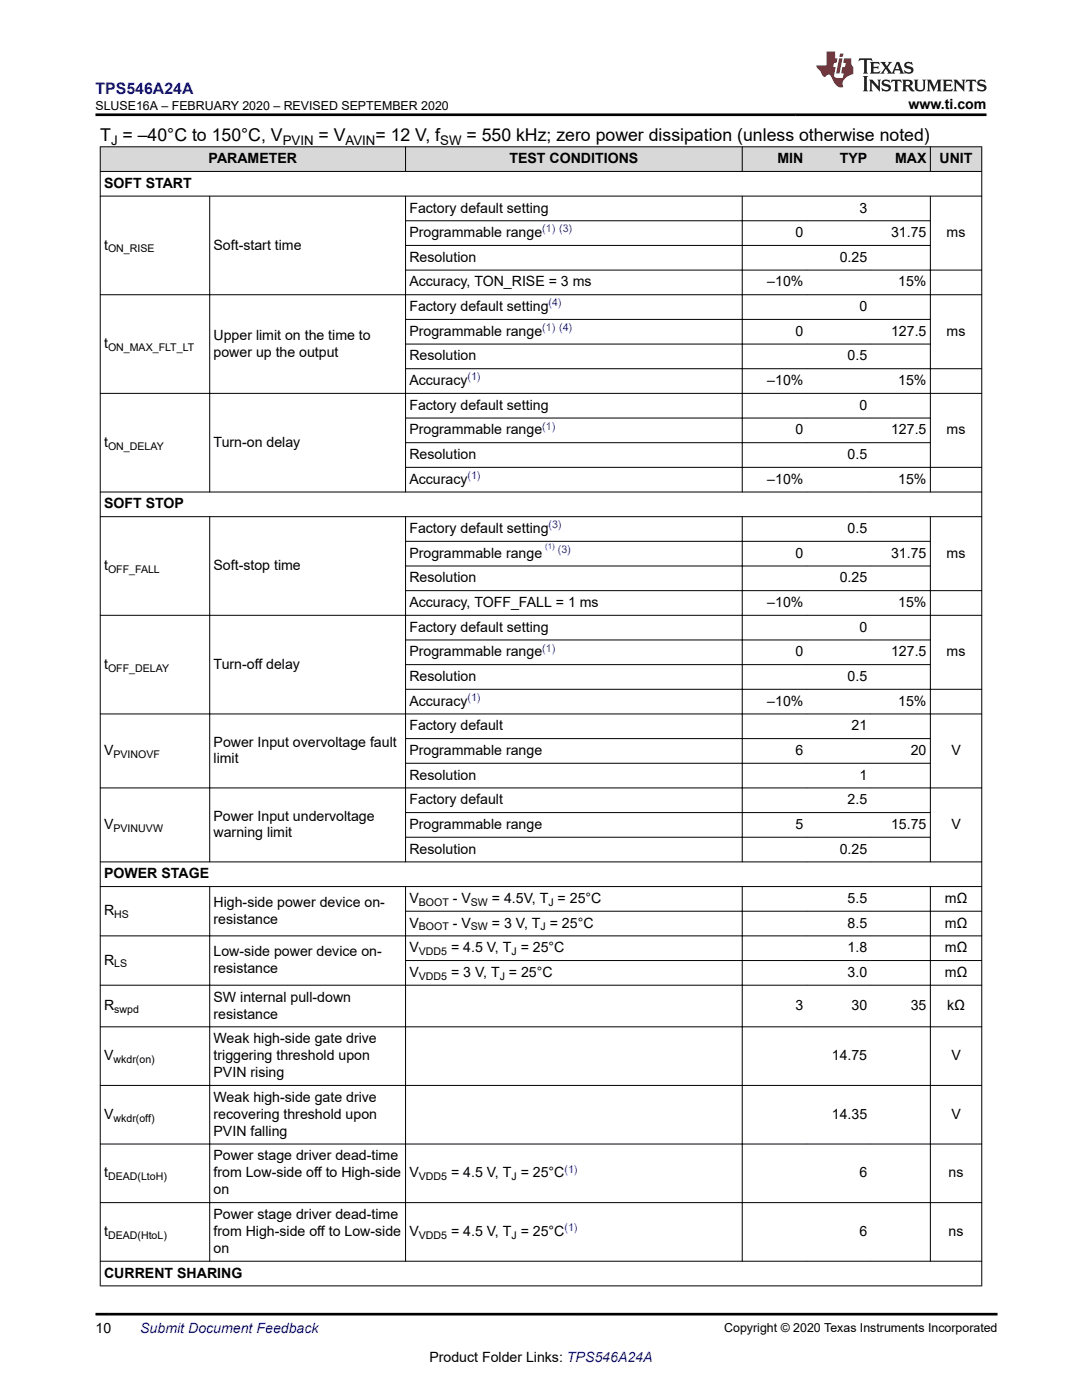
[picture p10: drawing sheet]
<svg xmlns="http://www.w3.org/2000/svg" width="216mm" height="279mm" viewBox="0 0 216 279" stroke-linecap="round" stroke-linejoin="round" font-family="sans-serif">
<defs><g id="words">
<g font-size="3.5">
<text x="20" y="28.1">T = –40°C to 150°C, V</text>
<text x="63.6" y="28.1">= V</text>
<text x="74.9" y="28.1">= 12 V, f</text>
<text x="93.1" y="28.1">= 550 kHz; zero power dissipation (unless otherwise noted)</text>
</g>
<text font-size="3.2" fill="#00f" x="19.1" y="18.7">TPS546A24A</text>
<g font-size="2.8">
<text x="181.3" y="21.8">www.ti.com</text>
<text x="41.6" y="32.6">PARAMETER</text>
<text x="101.7" y="32.6">TEST CONDITIONS</text>
<text x="155.1" y="32.6">MIN</text>
<text x="167.6" y="32.6">TYP</text>
<text x="178.6" y="32.6">MAX</text>
<text x="187.5" y="32.6">UNIT</text>
<text x="20.8" y="37.5">SOFT START</text>
<text x="81.7" y="42.4">Factory default setting</text>
<text x="81.7" y="47.3">Programmable range</text>
<text x="158.8" y="47.3">0</text>
<text x="171.5" y="42.4">3</text>
<text x="177.8" y="47.3">31.75</text>
<text x="188.9" y="47.3">ms</text>
<text x="20.8" y="49.8">t</text>
<text x="42.6" y="49.8">Soft-start time</text>
<text x="81.7" y="52.3">Resolution</text>
<text x="167.5" y="52.3">0.25</text>
<text x="81.7" y="57.2">Accuracy, TON_RISE = 3 ms</text>
<text x="153.1" y="57.2">–10%</text>
<text x="179.2" y="57.2">15%</text>
<text x="81.7" y="62.1">Factory default setting</text>
<text x="171.5" y="62.1">0</text>
<text x="20.8" y="69.5">t</text>
<text x="42.6" y="67.8">Upper limit on the time to</text>
<text x="42.6" y="71.2">power up the output</text>
<text x="81.7" y="67">Programmable range</text>
<text x="81.7" y="71.9">Resolution</text>
<text x="158.8" y="67">0</text>
<text x="169.1" y="71.9">0.5</text>
<text x="177.8" y="67">127.5</text>
<text x="188.9" y="67">ms</text>
<text x="81.7" y="76.9">Accuracy</text>
<text x="153.1" y="76.9">–10%</text>
<text x="179.2" y="76.9">15%</text>
<text x="81.7" y="81.8">Factory default setting</text>
<text x="171.5" y="81.8">0</text>
<text x="20.8" y="89.2">t</text>
<text x="42.6" y="89.2">Turn-on delay</text>
<text x="81.7" y="86.7">Programmable range</text>
<text x="158.8" y="86.7">0</text>
<text x="177.8" y="86.7">127.5</text>
<text x="188.9" y="86.7">ms</text>
<text x="81.7" y="91.6">Resolution</text>
<text x="169.1" y="91.6">0.5</text>
<text x="20.8" y="101.5">SOFT STOP</text>
<text x="81.7" y="96.5">Accuracy</text>
<text x="153.1" y="96.5">–10%</text>
<text x="179.2" y="96.5">15%</text>
<text x="81.7" y="106.4">Factory default setting</text>
<text x="169.1" y="106.4">0.5</text>
<text x="20.8" y="113.8">t</text>
<text x="42.6" y="113.8">Soft-stop time</text>
<text x="81.7" y="111.3">Programmable range</text>
<text x="158.8" y="111.3">0</text>
<text x="177.8" y="111.3">31.75</text>
<text x="188.9" y="111.3">ms</text>
<text x="81.7" y="116.2">Resolution</text>
<text x="167.5" y="116.2">0.25</text>
<text x="81.7" y="121.2">Accuracy, TOFF_FALL = 1 ms</text>
<text x="153.1" y="121.2">–10%</text>
<text x="179.2" y="121.2">15%</text>
<text x="81.7" y="126.1">Factory default setting</text>
<text x="81.7" y="131">Programmable range</text>
<text x="158.8" y="131">0</text>
<text x="171.5" y="126.1">0</text>
<text x="177.8" y="131">127.5</text>
<text x="188.9" y="131">ms</text>
<text x="20.8" y="133.5">t</text>
<text x="42.6" y="133.5">Turn-off delay</text>
<text x="81.7" y="135.9">Resolution</text>
<text x="169.1" y="135.9">0.5</text>
<text x="81.7" y="140.8">Accuracy</text>
<text x="153.1" y="140.8">–10%</text>
<text x="179.2" y="140.8">15%</text>
<text x="42.6" y="149">Power Input overvoltage fault</text>
<text x="81.7" y="145.8">Factory default</text>
<text x="169.9" y="145.8">21</text>
<text x="20.8" y="150.7">V</text>
<text x="42.6" y="152.4">limit</text>
<text x="81.7" y="150.7">Programmable range</text>
<text x="81.7" y="155.6">Resolution</text>
<text x="158.8" y="150.7">6</text>
<text x="171.5" y="155.6">1</text>
<text x="181.7" y="150.7">20</text>
<text x="189.8" y="150.7">V</text>
<text x="81.7" y="160.5">Factory default</text>
<text x="169.1" y="160.5">2.5</text>
<text x="20.8" y="165.4">V</text>
<text x="42.6" y="163.7">Power Input undervoltage</text>
<text x="42.6" y="167.1">warning limit</text>
<text x="81.7" y="165.4">Programmable range</text>
<text x="158.8" y="165.4">5</text>
<text x="177.8" y="165.4">15.75</text>
<text x="189.8" y="165.4">V</text>
<text x="81.7" y="170.4">Resolution</text>
<text x="167.5" y="170.4">0.25</text>
<text x="20.8" y="175.3">POWER STAGE</text>
<text x="20.8" y="182.7">R</text>
<text x="42.6" y="181">High-side power device on-</text>
<text x="42.6" y="184.4">resistance</text>
<text x="81.7" y="180.2">V</text>
<text x="81.7" y="185.1">V</text>
<text x="90.4" y="185.1">- V</text>
<text x="90.4" y="180.2">- V</text>
<text x="98.2" y="180.2">= 4.5V, T = 25°C</text>
<text x="98.2" y="185.1">= 3 V, T = 25°C</text>
<text x="169.1" y="185.1">8.5</text>
<text x="169.1" y="180.2">5.5</text>
<text x="188.5" y="180.2">mΩ</text>
<text x="188.5" y="185.1">mΩ</text>
<text x="42.6" y="190.8">Low-side power device on-</text>
<text x="81.7" y="190">V</text>
<text x="90" y="190">= 4.5 V, T = 25°C</text>
<text x="169.1" y="190">1.8</text>
<text x="188.5" y="190">mΩ</text>
<text x="20.8" y="192.5">R</text>
<text x="42.6" y="194.2">resistance</text>
<text x="81.7" y="195">V</text>
<text x="90" y="195">= 3 V, T = 25°C</text>
<text x="169.1" y="195">3.0</text>
<text x="188.5" y="195">mΩ</text>
<text x="20.8" y="201.6">R</text>
<text x="42.6" y="199.9">SW internal pull-down</text>
<text x="42.6" y="203.3">resistance</text>
<text x="158.8" y="201.6">3</text>
<text x="169.9" y="201.6">30</text>
<text x="181.7" y="201.6">35</text>
<text x="189" y="201.6">kΩ</text>
<text x="42.6" y="208.2">Weak high-side gate drive</text>
<text x="20.8" y="211.6">V</text>
<text x="42.6" y="211.6">triggering threshold upon</text>
<text x="42.6" y="215">PVIN rising</text>
<text x="166" y="211.6">14.75</text>
<text x="189.8" y="211.6">V</text>
<text x="42.6" y="219.9">Weak high-side gate drive</text>
<text x="20.8" y="223.3">V</text>
<text x="42.6" y="223.3">recovering threshold upon</text>
<text x="42.6" y="226.7">PVIN falling</text>
<text x="166" y="223.3">14.35</text>
<text x="189.8" y="223.3">V</text>
<text x="42.6" y="231.6">Power stage driver dead-time</text>
<text x="20.8" y="235">t</text>
<text x="42.6" y="235">from Low-side off to High-side</text>
<text x="42.6" y="238.4">on</text>
<text x="81.7" y="235">V</text>
<text x="90" y="235">= 4.5 V, T = 25°C</text>
<text x="171.5" y="235">6</text>
<text x="189.3" y="235">ns</text>
<text x="42.6" y="243.3">Power stage driver dead-time</text>
<text x="20.8" y="246.7">t</text>
<text x="42.6" y="246.7">from High-side off to Low-side</text>
<text x="42.6" y="250.1">on</text>
<text x="81.7" y="246.7">V</text>
<text x="90" y="246.7">= 4.5 V, T = 25°C</text>
<text x="171.5" y="246.7">6</text>
<text x="189.3" y="246.7">ns</text>
<text x="20.8" y="255">CURRENT SHARING</text>
<text x="19" y="266.1">10</text>
<text x="85.7" y="271.7">Product Folder Links: TPS546A24A</text>
</g>
<text font-size="2.8" fill="#00f" x="28" y="266.1">Submit Document Feedback</text>
<g font-size="2.6">
<text x="22.2" y="28.8">J</text>
<text x="56.4" y="28.8">PVIN</text>
<text x="69" y="28.8">AVIN</text>
<text x="87.8" y="28.8">SW</text>
</g>
<g font-size="2.5">
<text x="19" y="21.9">SLUSE16A – FEBRUARY 2020 – REVISED SEPTEMBER 2020</text>
<text x="144.5" y="265.8">Copyright © 2020 Texas Instruments Incorporated</text>
</g>
<g font-size="2.1" fill="#00f">
<text x="108.2" y="46.4">(1) (3)</text>
<text x="109.5" y="61.2">(4)</text>
<text x="108.2" y="66.1">(1) (4)</text>
<text x="93.3" y="75.9">(1)</text>
<text x="108.2" y="85.8">(1)</text>
<text x="93.3" y="95.6">(1)</text>
<text x="109.5" y="105.4">(3)</text>
<text x="111.3" y="110.4">(3)</text>
<text x="108.2" y="130.1">(1)</text>
<text x="93.3" y="139.9">(1)</text>
<text x="112.6" y="234">(1)</text>
<text x="112.6" y="245.7">(1)</text>
</g>
<g font-size="2.1">
<text x="21.6" y="50.4">ON_RISE</text>
<text x="21.6" y="70">ON_MAX_FLT_LT</text>
<text x="21.6" y="89.7">ON_DELAY</text>
<text x="21.6" y="114.3">OFF_FALL</text>
<text x="21.6" y="134">OFF_DELAY</text>
<text x="22.6" y="151.2">PVINOVF</text>
<text x="22.7" y="166">PVINUVW</text>
<text x="22.8" y="183.2">HS</text>
<text x="83.6" y="180.8">BOOT</text>
<text x="83.6" y="185.7">BOOT</text>
<text x="94" y="180.8">SW</text>
<text x="94" y="185.7">SW</text>
<text x="107.9" y="185.7">J</text>
<text x="109.4" y="180.8">J</text>
<text x="83.6" y="190.6">VDD5</text>
<text x="102.1" y="190.6">J</text>
<text x="22.8" y="193.1">LS</text>
<text x="83.6" y="195.5">VDD5</text>
<text x="99.7" y="195.5">J</text>
<text x="22.8" y="202.1">swpd</text>
<text x="22.6" y="212.2">wkdr(on)</text>
<text x="22.6" y="223.8">wkdr(off)</text>
<text x="21.6" y="235.5">DEAD(LtoH)</text>
<text x="83.6" y="235.5">VDD5</text>
<text x="102.1" y="235.5">J</text>
<text x="21.6" y="247.2">DEAD(HtoL)</text>
<text x="83.6" y="247.2">VDD5</text>
<text x="102.1" y="247.2">J</text>
</g>
<text font-size="1.6" fill="#00f" x="108.8" y="109.7">(1)</text>
</g></defs>
<g fill="#d8d8d8">
<path d="M20 29.3h175.9v4.9h-175.9z" fill-rule="evenodd"/>
<path d="M20.1 29.4h60.8v4.8h-60.8z" fill-rule="evenodd"/>
<path d="M81 29.4h67v4.8h-67z" fill-rule="evenodd"/>
<path d="M148.2 29.4h12.8v4.8h-12.8z" fill-rule="evenodd"/>
<path d="M161 29.4h12.7v4.8h-12.7z" fill-rule="evenodd"/>
<path d="M173.7 29.4h11.9v4.8h-11.9z" fill-rule="evenodd"/>
<path d="M185.7 29.4h10.1v4.8h-10.1z" fill-rule="evenodd"/>
</g>
<g fill="none" stroke="#000" stroke-width=".2">
<path d="M19.9 29.3h176.1M19.9 34.2h176.1M19.9 39.1h176.1M20 29.2v227.5M41.8 39.1v59.2M80.9 29.2v5.1M80.9 39.1v59.2M148.1 29.2v5.1M148.1 39.1v59.2M185.6 29.2v5.1M185.6 39.1v59.2M195.9 29.2v227.5"/>
<path d="M80.9 44.1h104.8M80.9 49h104.8M196 58.8h-176.1M196 53.9h-115.1M80.9 63.7h104.8M80.9 73.6h115.1M80.9 68.7h104.8M196 78.5h-176.1M80.9 83.4h104.8M80.9 93.3h115.1M80.9 88.4h104.8M196 98.2h-176.1"/>
<path d="M19.9 103.1h176.1M41.8 103.1v69M80.9 108h104.8M80.9 117.9h115.1M80.9 113h104.8M80.9 103.1v69M148.1 103.1v69M185.6 103.1v69M80.9 127.7h104.8M80.9 137.6h115.1M80.9 132.6h104.8M196 122.8h-176.1"/>
<path d="M19.9 157.2h176.1M80.9 147.4h104.8M80.9 152.3h104.8M196 142.5h-176.1M19.9 172h176.1M19.9 176.9h176.1M41.8 176.9v74.9M80.9 162.2h104.8M80.9 167.1h104.8M80.9 176.9v74.9M148.1 176.9v74.9M185.6 176.9v74.9"/>
<path d="M19.9 186.8h176.1M19.9 196.6h176.1M80.9 181.9h115.1M80.9 191.7h115.1M19.9 204.9h176.1M19.9 216.6h176.1M19.9 228.3h176.1M19.9 240h176.1M19.9 251.7h176.1M19.9 256.6h176.1"/>
</g>
<path d="M171.5 11.6l-.2 .6 .5-.2h.6v.1v2.2l-.2 .4h1l-.2-.4v-2.2v-.1h.5l.6 .2-.2-.6zM173.6 12.4l.2 .3v1.6l-.2 .4h1.9l.1-.6a1.08 1.08 0 0 1-1.3 .2v-.7h.6l.4 .2v-.7l-.4 .2h-.6v-.5l.2-.2a1 1 0 0 1 1 .3l-.1-.5zM175.7 12.4l.9 1.1-1 1.2h.9l-.2-.2 .5-.8 .4 .8-.2 .2h1.6l-.2-.2 .2-.5h.9l.1 .5-.1 .2h.9l-.2-.4-.8-1.9h-.5l-.9 2.1-.9-1.1 .9-1h-.8l.2 .2-.4 .6-.4-.6 .2-.2zM179 12.8l.4 1h-.7zM180.7 12.5a.65 .65 0 0 0-.2 .7 .65 .65 0 0 0 .6 .5l.6 .1 .1 .3a.79 .79 0 0 1-.7 .4 .79 .79 0 0 1-.7-.5l.1 .7 .2-.1a.93 .93 0 0 0 1.1 0 .93 .93 0 0 0 .4-.9 1.46 1.46 0 0 0-1.2-.6l-.1-.3a1.09 1.09 0 0 1 1.2 .2l-.2-.6-.1 .1-.5-.2zM172.2 15.2l.2 .4v2.2l-.2 .4h1l-.2-.4v-2.2l.2-.4zM173.4 15.9l.2 .4v1.5l-.2 .4h.8l-.3-.4 .1-1.3 1.6 1.8v-2l.2-.4h-.7l.1 .2 .1 1.1-1.2-1.3zM176.2 16a.65 .65 0 0 0-.2 .8 .65 .65 0 0 0 .6 .4l.6 .2 .1 .2a.79 .79 0 0 1-.7 .4 .79 .79 0 0 1-.7-.5l.1 .7 .2-.1a.93 .93 0 0 0 1.1 .1 .93 .93 0 0 0 .4-1 1.46 1.46 0 0 0-1.2-.5l-.1-.4a1.09 1.09 0 0 1 1.2 .2l-.1-.6-.2 .1-.5-.1zM177.9 15.9l-.1 .6a.63 .63 0 0 1 .8-.3v1.6l-.3 .4h1l-.2-.4v-1.6a.66 .66 0 0 1 .8 .3l-.1-.6zM180 15.9l.2 .4v1.5l-.2 .4h1l-.2-.2-.1-.7h.5l.1 .2a.79 .79 0 0 0 1.2 .6l-1-.9a.61 .61 0 0 0 .6-.6 .61 .61 0 0 0-.5-.7zM180.8 16.2h.1a.47 .47 0 0 1 .5 .1 .47 .47 0 0 1 .1 .5l-.1 .1-.7 .1zM182.3 15.9l.2 .2a2.27 2.27 0 0 0 .4 2 1.04 1.04 0 0 0 1.7-.7v-1.3l.2-.2h-.8l.2 .4v1.1a.6 .6 0 0 1-.6 .6 .6 .6 0 0 1-.6-.6v-1.1l.3-.4zM184.9 15.9l.2 .4v1.5l-.2 .4h.8l-.3-.4v-1.4l.9 1.9 .9-1.9v1.4l-.3 .4h1l-.2-.4v-1.5l.2-.4h-.8l-.7 1.5-.6-1.5zM188.1 15.9l.2 .4v1.5l-.2 .4h1.9l.1-.6a1.09 1.09 0 0 1-1.3 .2v-.7h.6l.4 .2v-.6l-.4 .2h-.6v-.6l.2-.1a1.01 1.01 0 0 1 1 .3l-.1-.6zM190.2 15.9l.3 .4v1.5l-.3 .4h.8l-.2-.4v-1.3l1.6 1.8v-2l.2-.4h-.7l.2 .2v1.1l-1.2-1.3zM192.8 15.9l-.1 .6a.63 .63 0 0 1 .8-.3v1.6l-.3 .4h1l-.2-.4v-1.6a.66 .66 0 0 1 .8 .3l-.1-.6zM195.2 16a.65 .65 0 0 0-.2 .8 .65 .65 0 0 0 .6 .4l.6 .2 .2 .2a.79 .79 0 0 1-.7 .4 .79 .79 0 0 1-.7-.5l.1 .7 .2-.1a.93 .93 0 0 0 1 .1 .93 .93 0 0 0 .5-1 1.46 1.46 0 0 0-1.3-.5v-.4a1.09 1.09 0 0 1 1.2 .2l-.2-.6-.2 .1-.5-.1z" fill="#231f20"/>
<path d="M164.9 10.3v2.7h-2l.1 .4 .8 1a.95 .95 0 0 0 1 .9 .59 .59 0 0 1 .5-.4 .59 .59 0 0 1 .5 .3l.4 .8a1.59 1.59 0 0 0 2.1 1.4 1.61 1.61 0 0 1 1-2.3l1-.3-.1-1.5a1.59 1.59 0 0 1-.3-1.7h-1.5l-.2 .9h.6l-.2 .9h-.5l-.2 .9v.3l.4 .1-.1 .9h-.7a.73 .73 0 0 1-1-.7l.3-1.5h-.5l.1-.9h.5l.2-.9h-.5v-1.3zM167.4 11.6l-.6 3.1h.7l.6-3.1zM167.6 10.7l-.1 .6h.7l.1-.6z" fill="#ed1c24"/>
<path d="M19 22.9h177.8M19 262.3h180" fill="none" stroke="#000" stroke-width=".53"/>
<use href="#words"/>
</svg>
